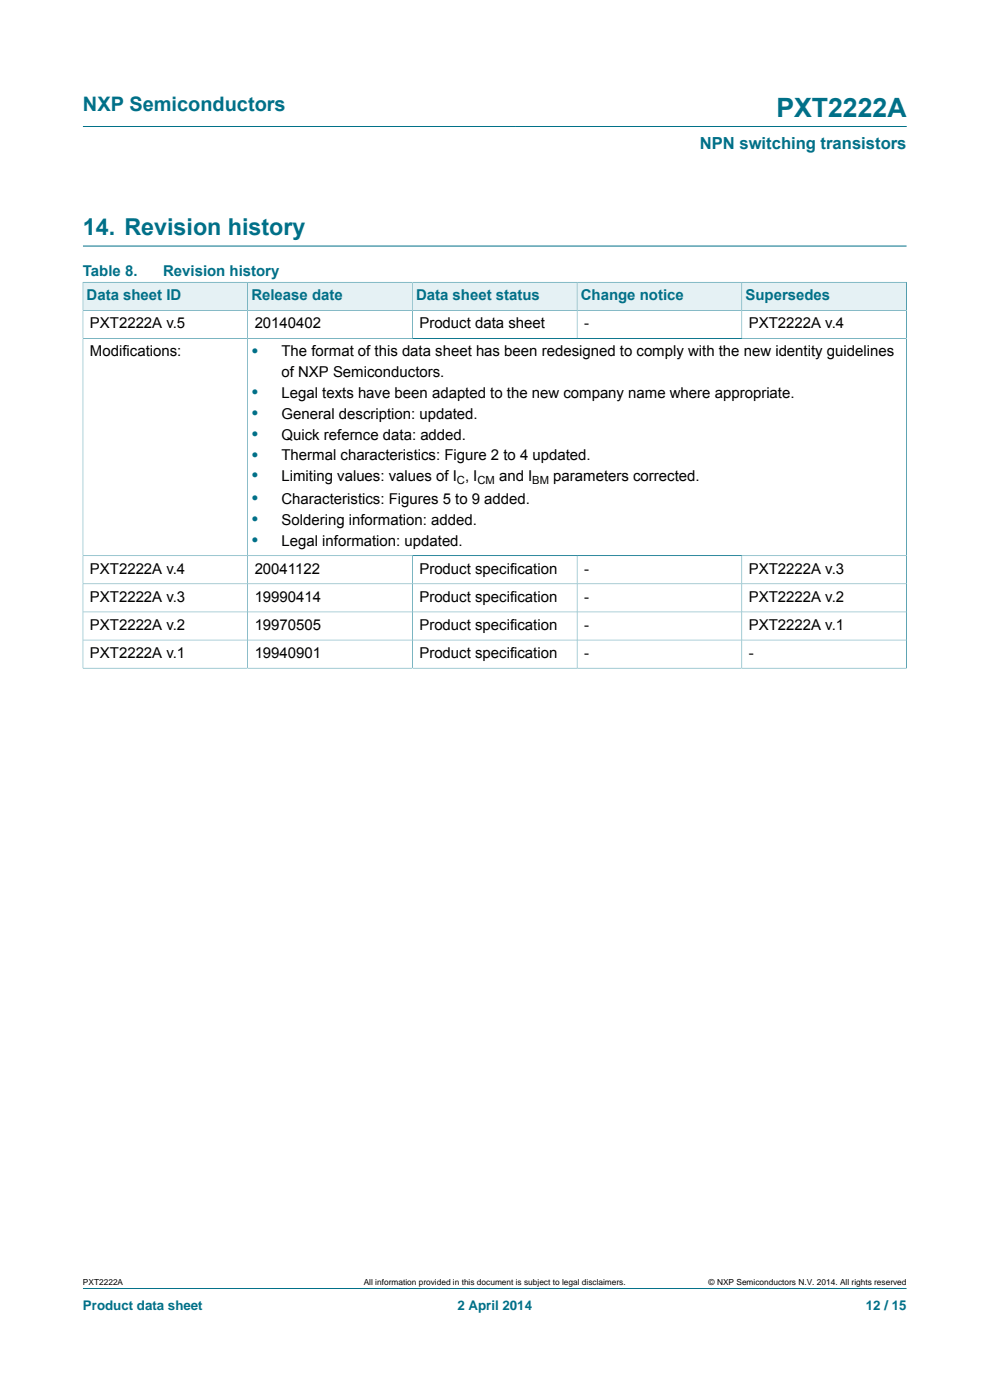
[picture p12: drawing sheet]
<svg xmlns="http://www.w3.org/2000/svg" width="210mm" height="297mm" viewBox="0 0 210 297" stroke-linecap="round" stroke-linejoin="round" font-family="sans-serif">
<defs><g id="words">
<text font-size="5.6" fill="#007088" x="164.7" y="24.8">PXT2222A</text>
<text font-size="4.9" fill="#007088" x="17.6" y="49.8">14. Revision history</text>
<g font-size="4.2" fill="#007088">
<text x="17.6" y="23.6">NXP Semiconductors</text>
<text x="53.3" y="75.9">•</text>
<text x="53.3" y="84.7">•</text>
<text x="53.3" y="89.1">•</text>
<text x="53.3" y="93.5">•</text>
<text x="53.3" y="97.9">•</text>
<text x="53.3" y="102.3">•</text>
<text x="53.3" y="107.2">•</text>
<text x="53.3" y="111.6">•</text>
<text x="53.3" y="116">•</text>
</g>
<text font-size="3.5" fill="#007088" x="148.4" y="31.7">NPN switching transistors</text>
<g font-size="3.2" fill="#007088">
<text x="17.6" y="58.5">Table 8.</text>
<text x="34.6" y="58.5">Revision history</text>
<text x="18.4" y="63.7">Data sheet ID</text>
<text x="53.3" y="63.7">Release date</text>
<text x="88.3" y="63.7">Data sheet status</text>
<text x="123.2" y="63.7">Change notice</text>
<text x="158.1" y="63.7">Supersedes</text>
</g>
<g font-size="3.2">
<text x="19.1" y="69.6">PXT2222A v.5</text>
<text x="54" y="69.6">20140402</text>
<text x="89" y="69.6">Product data sheet</text>
<text x="123.9" y="69.6">-</text>
<text x="158.8" y="69.6">PXT2222A v.4</text>
<text x="19.1" y="75.6">Modifications:</text>
<text x="59.7" y="75.6">The format of this data sheet has been redesigned to comply with the new identity guidelines</text>
<text x="59.7" y="80">of NXP Semiconductors.</text>
<text x="59.7" y="84.4">Legal texts have been adapted to the new company name where appropriate.</text>
<text x="59.7" y="88.8">General description: updated.</text>
<text x="59.7" y="93.2">Quick refernce data: added.</text>
<text x="59.7" y="97.6">Thermal characteristics: Figure 2 to 4 updated.</text>
<text x="59.7" y="102.1">Limiting values: values of I , I</text>
<text x="59.7" y="106.9">Characteristics: Figures 5 to 9 added.</text>
<text x="105.9" y="102.1">and I</text>
<text x="117.4" y="102.1">parameters corrected.</text>
<text x="59.7" y="111.3">Soldering information: added.</text>
<text x="59.7" y="115.7">Legal information: updated.</text>
<text x="19.1" y="121.7">PXT2222A v.4</text>
<text x="54" y="121.7">20041122</text>
<text x="89" y="121.7">Product specification</text>
<text x="123.9" y="121.7">-</text>
<text x="158.8" y="121.7">PXT2222A v.3</text>
<text x="19.1" y="127.7">PXT2222A v.3</text>
<text x="54" y="127.7">19990414</text>
<text x="89" y="127.7">Product specification</text>
<text x="123.9" y="127.7">-</text>
<text x="158.8" y="127.7">PXT2222A v.2</text>
<text x="19.1" y="133.6">PXT2222A v.2</text>
<text x="54" y="133.6">19970505</text>
<text x="89" y="133.6">Product specification</text>
<text x="123.9" y="133.6">-</text>
<text x="158.8" y="133.6">PXT2222A v.1</text>
<text x="19.1" y="139.6">PXT2222A v.1</text>
<text x="54" y="139.6">19940901</text>
<text x="89" y="139.6">Product specification</text>
<text x="123.9" y="139.6">-</text>
<text x="158.8" y="139.6">-</text>
</g>
<g font-size="2.8" fill="#007088">
<text x="17.6" y="277.9">Product data sheet</text>
<text x="97" y="277.9">2 April 2014</text>
<text x="183.7" y="277.9">12 / 15</text>
</g>
<g font-size="2.4">
<text x="96.9" y="102.7">C</text>
<text x="101.3" y="102.7">CM</text>
<text x="112.9" y="102.7">BM</text>
</g>
<g font-size="1.8">
<text x="17.6" y="272.7">PXT2222A</text>
<text x="77.2" y="272.7">All information provided in this document is subject to legal disclaimers.</text>
<text x="150.3" y="272.7">© NXP Semiconductors N.V. 2014. All rights reserved</text>
</g>
</g></defs>
<path d="M17.6 26.8h174.7M17.6 52.2h174.7M17.6 273.3h174.7" fill="none" stroke="#007088" stroke-width=".21"/>
<path d="M17.7 59.9h34.8v5.9h-34.8z" fill="#e5f1f4"/>
<path d="M17.6 59.8v6h34.9v-5.9h-35" fill="none" stroke="#007088" stroke-width=".21"/>
<path d="M52.6 59.9h34.8v5.9h-34.8z" fill="#e5f1f4"/>
<path d="M52.5 59.9h35v5.9h-35z" fill="none" stroke="#007088" stroke-width=".21"/>
<path d="M87.6 59.9h34.7v5.9h-34.7z" fill="#e5f1f4"/>
<path d="M87.5 59.9h34.9v5.9h-34.9z" fill="none" stroke="#007088" stroke-width=".21"/>
<path d="M122.5 59.9h34.8v5.9h-34.8z" fill="#e5f1f4"/>
<path d="M122.4 59.9h35v5.9h-35z" fill="none" stroke="#007088" stroke-width=".21"/>
<path d="M157.4 59.9h34.8v5.9h-34.8z" fill="#e5f1f4"/>
<g fill="none" stroke="#007088" stroke-width=".21">
<path d="M192.3 59.8v82M192.4 59.9h-35v11.9M17.6 71.8h174.7M52.5 65.8v75.9M87.5 65.8v6M122.4 65.8v6M192.3 65.8h-174.7v76M17.6 117.9h174.7M87.5 117.9v23.8M122.4 117.9v23.8M157.4 117.9v23.8M17.6 123.9h174.7"/>
<path d="M17.6 129.8h174.7M17.6 135.8h174.7M17.5 141.7h174.9"/>
</g>
<use href="#words"/>
</svg>
